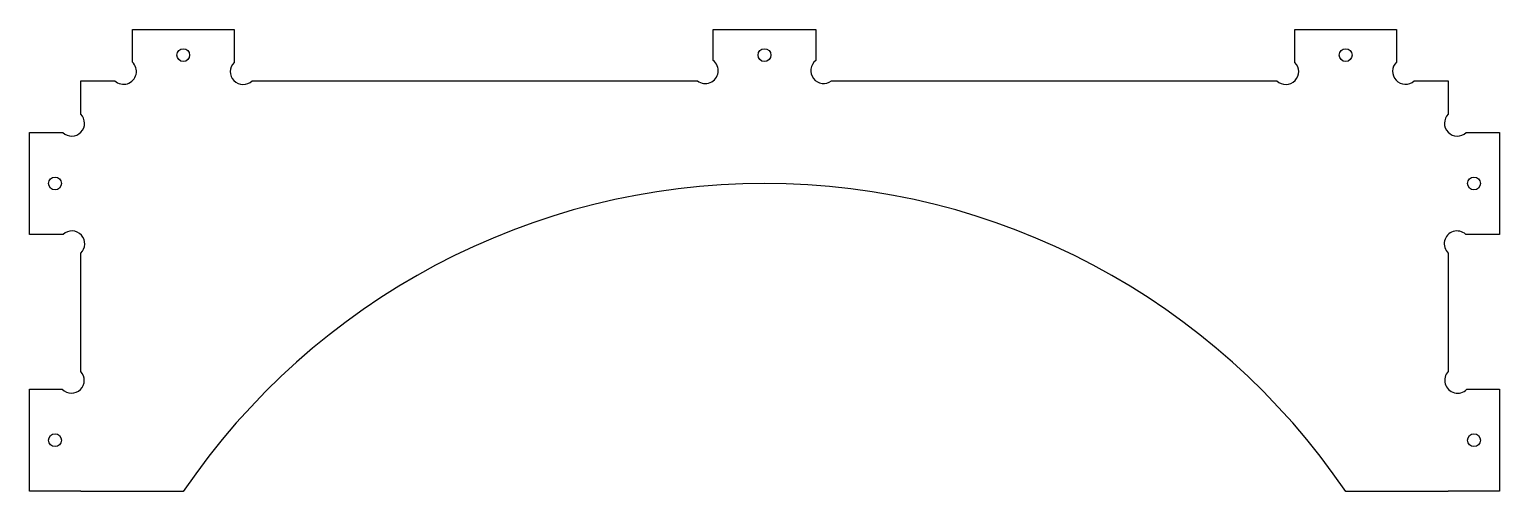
# Model space of a CAD drawing. Header units: millimetres. Extents: x 1379 to 1723, y 1736 to 1844.
import ezdxf

# ---------------------------------------------------------------- set-up
doc = ezdxf.new("R2010")
doc.units = ezdxf.units.MM
doc.layers.get('0').update_dxf_attribs({"linetype": 'CONTINUOUS'})

msp = doc.modelspace()

# ---------------------------------------------------------------- linework, layer by layer
msp.add_lwpolyline([(1687.37, 1735.61, 0.529412), (1415.37, 1735.61), (1391.37, 1735.61), (1391.37, 1735.71), (1379.37, 1735.71), (1379.37, 1759.51), (1387.07, 1759.51, 1), (1391.37, 1763.69), (1391.37, 1791.31, 1), (1387.29, 1795.71), (1379.37, 1795.71), (1379.37, 1819.51), (1387.2, 1819.51, 1), (1391.37, 1823.82), (1391.37, 1831.61), (1399.37, 1831.61, 1), (1403.47, 1835.98), (1403.47, 1843.61), (1427.27, 1843.61), (1427.27, 1835.89, 1), (1431.48, 1831.61), (1535.7, 1831.61, 1), (1539.37, 1836.35), (1539.37, 1843.61), (1551.37, 1843.61), (1563.37, 1843.61), (1563.37, 1836.35, 1), (1567.04, 1831.61), (1671.27, 1831.61, 1), (1675.47, 1835.89), (1675.47, 1843.61), (1699.27, 1843.61), (1699.27, 1835.98, 1), (1703.38, 1831.61), (1711.37, 1831.61), (1711.37, 1823.82, 1), (1715.55, 1819.51), (1723.37, 1819.51), (1723.37, 1795.71), (1715.45, 1795.71, 1), (1711.37, 1791.31), (1711.37, 1763.69, 1), (1715.67, 1759.51), (1723.37, 1759.51), (1723.37, 1735.71), (1711.37, 1735.71), (1711.37, 1735.61)], format="xyb", close=True)
for centre in [(1415.37, 1837.61), (1551.37, 1837.61), (1687.37, 1837.61), (1385.37, 1807.61), (1717.37, 1807.61), (1385.37, 1747.61), (1717.37, 1747.61)]:
    msp.add_circle(centre, 1.5)

doc.saveas('drawing.dxf')
